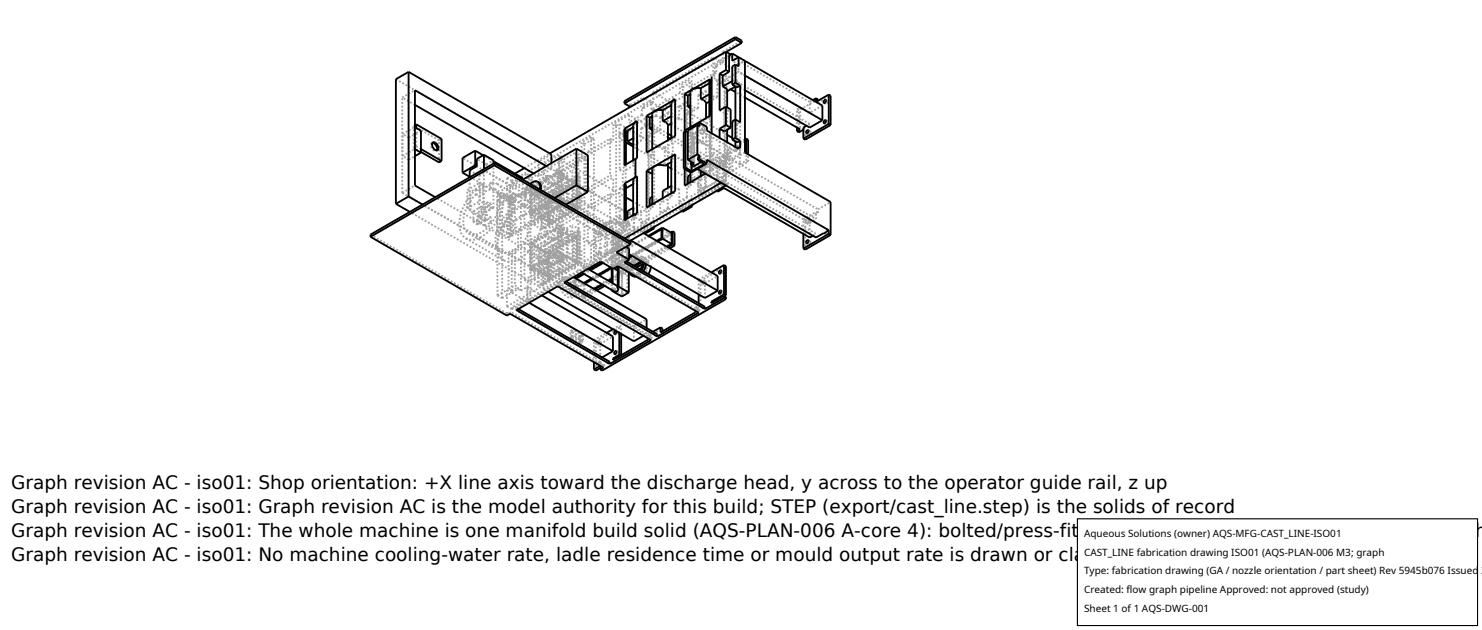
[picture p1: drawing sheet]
<svg xmlns="http://www.w3.org/2000/svg" width="212mm" height="90mm" viewBox="0 0 212 90" stroke-linecap="round" stroke-linejoin="round" font-family="sans-serif">
<defs><g id="words">
<g font-size="2.6">
<text x="1.6" y="69.8">Graph revision AC - iso01: Shop orientation: +X line axis toward the discharge head, y across to the operator guide rail, z up</text>
<text x="1.6" y="73.3">Graph revision AC - iso01: Graph revision AC is the model authority for this build; STEP (export/cast_line.step) is the solids of record</text>
<text x="1.6" y="76.7">Graph revision AC - iso01: The whole machine is one manifold build solid (AQS-PLAN-006 A-core 4): bolted/press-fitted interfaces are modeled touching or with</text>
<text x="1.6" y="80.2">Graph revision AC - iso01: No machine cooling-water rate, ladle residence time or mould output rate is drawn or claimed</text>
</g>
<g font-size="1.4">
<text x="154.8" y="76.6">Aqueous Solutions (owner) AQS-MFG-CAST_LINE-ISO01</text>
<text x="154.8" y="79.3">CAST_LINE fabrication drawing ISO01 (AQS-PLAN-006 M3; graph</text>
<text x="154.8" y="82">Type: fabrication drawing (GA / nozzle orientation / part sheet) Rev 5945b076 Issued 2</text>
<text x="154.8" y="84.7">Created: flow graph pipeline Approved: not approved (study)</text>
<text x="154.8" y="87.4">Sheet 1 of 1 AQS-DWG-001</text>
</g>
</g></defs>
<g fill="none" stroke="#a0a0a0" stroke-width=".26" stroke-dasharray=".3 .3" stroke-linecap="butt">
<path d="M56.5 11.3l20.4 11.8M57.4 13.9l1.9-1M57.5 19.1l1.7-1M58.4 19.7l.7-.4M58.4 19.7l-.9-.6M59.1 19.3l.3-.2M59.1 19.3v-1.3M59.1 18l.2-.1M59.3 15l-1.9-1.1M59.3 18.2l-.1-.1M59.4 19.1l.7-.4M59.4 19.1v-.8"/>
<path d="M84.4 19.6l-1.3 .7M84.8 19.8l-.4-.2M87.1 19.8v5.2M87.1 19.8l.5 .3M88 18l.5-.3M88 18l-.4-.3M88.5 17.7v2.1M88.5 19.8l.9-.5M88.5 19v5.3M88.5 19l.4 .3M88.5 19l.9-.5M88.9 19.3v-.3"/>
<path d="M88.9 19l.5 .3M88.9 19l1-.5M88.9 19.3l.5-.3M89.6 18.9l.3-.1M89.6 18.6l.3 .2M89.9 16.4l-2.3 1.3M89.9 18.8v-.3M89.9 16.4v1.1M90.1 15.3l1.8-1.1M90.1 15.3h-.1M90.1 15l-.9-.5M90.1 15.3v-.3"/>
<path d="M90.1 15l1.8-1.1M90.4 18.2l.1-.1M90.4 17.9l.1 .2M90.4 19.7h.1M90.5 18.1v1.6M90.5 19.7l.4 .3 .7 .1M90.5 18.9v-1M90.5 17.9l1.8-1.1M90.5 18.9l-.6-.4M90.5 17.9l-.6-.4M91 17.3v.1M91 17.3v5.3"/>
<path d="M91.6 18.3l1.1-.6M91.6 18.3v1.8M91.7 16.4v-1M91.7 16.4l-1.8 1.1M91.9 14.2l1.4-.7M91.9 15.5l1.4-.8M91.9 15.5v-1.3M91.9 15.5l-.2-.1M91.9 14.2v-.3M92.3 17.3v-.5M92.3 16.8l-.6-.4M92.6 19.2v10"/>
<path d="M92.7 19.5l1.6-.9M92.7 17.7v1.8M92.7 17.7l-.3 .4-.8 .2M92.7 19.5l-.1-.3M92.7 19.5v9.9M93 14.6l-1.3 .8M93 15.6v-1M93.2 16.3v.3M93.2 18.2v-.1M93.2 16.6v1.5M93.2 18.1l.4 .3 .7 .2M93.3 13.5l8.6-5"/>
<path d="M93.3 13.1l8.6-4.9M93.3 13.5v-.4M93.3 14.7v-1.2M93.3 14.7l-.3-.1M93.4 18.7l-.2-.1M93.4 18.7l-.8 .5M93.7 16.5l-1.4 .8M93.7 16.5v-.5M93.7 16l8.6-5M93.7 16l-.7-.4M94.3 16.7l1.1-.6M94.3 16.7v1.9"/>
<path d="M95.4 16.1v1.8M95.4 19.6l-5.5-3.2M95.4 19.1l-3.1-1.8M95.4 16.1l-.3 .4-.8 .2M95.7 17.7l-2-1.2M95.9 17.6l1.1-.6M95.9 14.8v.2M95.9 19.7v.3M95.9 15v1.6M95.9 16.6l.4 .3 .7 .1M96.2 19.6l-.2 .2-.1 .2M96.4 14.2h.1"/>
<path d="M96.4 19.4h.1M96.5 14.2h-.1M96.5 14.2v5.2M96.5 19.4l-.3 .2M97 15.2l1.1-.7M97 15.2v1.8M97.1 13.3l-4.1 2.3M97.1 13.3v-1.1M97.5 13.5l-.4-.2M97.5 12.5l-.4-.3M97.5 12.5l1.4-.8M97.5 13.5v-1"/>
<path d="M97.7 18.8l1 .6M97.8 18.6l.7 .4M98 16.1v9.9M98.1 16.4l1.6-1M98.1 14.5v1.9M98.1 14.5l-.3 .5-.8 .2M98.1 16.4v-.1M98.1 16.3l-.1-.2M98.1 16.3v10M98.5 19l.3-.2M98.5 12.5v-1.1M98.5 11.4l-1.4 .8"/>
<path d="M98.6 18.4l.2 .4M98.6 13.5l.1-.1M98.6 13.2l.1 .2M98.6 15h.1M98.6 18.2v.2M98.7 13.4v1.6M98.7 15l.4 .3 .6 .1M98.7 19.4l2.3-1.3M98.7 19.4l.4-.2M98.7 19.4l.3 .2M98.8 19.2l-.6-.3M98.8 19.2l1.8-1"/>
<path d="M98.8 18.8v2.6M98.9 15.6l-.3-.2M98.9 15.6l-.9 .5M98.9 12.7l-1.4 .8M98.9 12.7l-.4-.2M98.9 11.7l-.4-.3M98.9 12.7v-1M98.9 18.2v2.4M98.9 18l-.2 .2-.1 .2M99 19.6l1.6-.9M99 19.6v4.2M99.1 19.7v4.2"/>
<path d="M99.1 19.7l4.6 2.6M99.1 19.7l1.9-1.1M99.1 19.2l-.9-.6M99.7 18.2l.9 .5M99.7 18.2l.2-.2M99.7 18.2v-.3M99.7 13.6l1.1-.6M99.7 13.6v1.8M100.4 17.9l1.1-.6M100.4 17.9l-.8-.1-.7 .2M100.4 17.9v2.6M100.6 18.7v-.5"/>
<path d="M100.6 18.2l-.9-.6M100.8 13v1.8M100.8 13l-.3 .4-.8 .2M100.8 16.9v7.8M101.3 14.5l1.1-.6M101.3 11.9h.1M101.3 11.6l.1 .3M101.3 13.5l.1-.1M101.3 16.9l.2 .4M101.3 19.5l.2 .4M101.3 16.6v.3M101.3 19.5v5.2"/>
<path d="M101.4 11.9v1.5M101.4 13.4l.4 .3 .6 .2M101.4 16.5v.1M101.4 11.3v.1M101.4 11.3v5.3M101.4 16.6l-.1 .3M101.4 19.2l-.1 .3M101.4 19.2v5.2M101.5 17.3v2.6M101.6 19v5.5M101.9 8.5l1.3-.8M101.9 10.8l.4-.3"/>
<path d="M101.9 10.8v-2.3M101.9 8.5v-.3M101.9 10.8l.4 .2M102.1 10.4v-1.1M102.1 10.4l-3.6 2.1M102.3 11.6v-.6M102.3 9.5l.9-.5M102.3 9.5l-.2-.2M102.3 9.5v1M102.3 10.5l-.2-.1M102.4 12l1.2-.6M102.4 12v1.9"/>
<path d="M102.8 15.8l.7 .4M103.2 9v-1.3M103.2 7.7l.5-.3M103.2 7.4l2.7-1.6M103.2 7.7v-.3M103.5 18.8v-2.6M103.5 16.2l.9-.6M103.5 13v9.9M103.6 13.2l.3-.2M103.6 11.4v1.8M103.6 11.4l-.4 .4-.8 .2M103.6 13.2l-.1-.2"/>
<path d="M103.6 13.2v10M103.7 10.8l-1.4 .8M103.7 10.8v.5M103.7 11.3l1.8-1M103.9 18.5v-3.2M103.9 12.7l-.4 .3M103.9 19.3l-10.6-6.2M104.1 7.9l.3 .1M104.4 8v-.2M104.4 8l-2.3 1.3M104.4 12.7l-2.1-1.1M104.6 11.6l.4-.3"/>
<path d="M105 12.4l.7-.4M105 9.7v1.6M105 9.7l.5-.2M105 9.7l-.4-.2M105 12.4v-.8M105 11.6l.3-.2M105 11.6l.7 .4M105.3 11.4v1.1M105.3 17.7l.4-.2M105.3 17.7v2.6M105.3 17.7l-.7-.4M105.3 11.4l-.3-.1"/>
<path d="M105.5 9.2v1.1M105.5 9.2l.9-.5M105.5 9.2l-.9-.5M106.4 8.7l-.9-.5M106.4 10.8l-.9-.5M106.4 12.9l-2.7-1.6M106.4 13.9l-1.4-.8M106.9 19.9l-2.8 1.6M113.8 15.6l.5-.3M113.8 18.2v-2.6M114.1 15.8l-.3-.2M114.1 18.9v-3.1"/>
<path d="M114.3 15.3l-12.4-7.1M114.3 15.3v3.2M114.7 18.5l.3-.1M115 19.9v-1.5M115 18.4l-.3-.2M115.2 19l.3 .2M115.4 18.6l.3 .2M115.5 19.2v-.3l.2-.1M115.6 16.1l-12.4-7.1M115.6 14.6l-12.4-7.2M115.6 14.6l.5-.3M115.6 16.1v-1.5"/>
<path d="M115.6 18.2v-.5M115.6 17.7l-.4 .3M115.6 17.7l-11.9-6.9M115.7 18.8v.1M115.7 18.9l-.1 .2-.1 .1M116.6 14.6l.2 .1M116.8 14.2l-2.7 1.6M116.8 14.7l1.8-1M116.8 14.7v-.3M117.5 15.1l-1.9 1M117.7 17.6l.2 .1M117.7 14.7l.2 .2"/>
<path d="M117.9 17.2l.3 .1M117.9 14.3l.3 .1M117.9 14.9l.1-.3 .2-.2M117.9 17.7l.1-.2 .2-.2M118.2 14.4v.1M118.2 17.3v.1M118.2 14.5l-.1 .3-.2 .1M118.2 17.4l-.1 .3h-.2M57.4 27.5v-13.6M57.4 27.5l1.9-1M57.5 22.3v-3.2M57.5 22.3l1.7-1"/>
<path d="M58.4 22.8l.9-.5M58.4 22.8v-3.1M58.4 22.8l-.9-.5M59.1 21.1l.3-.2M59.1 21.1v-1.8M59.2 21.3v-3.2M59.3 21.3h-.1M59.4 20.9v-1.8M60.1 21.3l-.7-.4M60.1 21.7l-1-.6M61.7 20.4l-.2 .3 .2 .5 .3 .3h.3M61.8 20.4h-.1"/>
<path d="M61.8 20.3l-.1 .1M62.3 21.5h.1M62.5 21.4l-.2 .1M62.7 23.2v-3.1M62.7 20.1l.4-.3M62.7 20.1l-3.6-2.1M66.5 34l.8 .2 .9-.1 .9-.5 .9-.8 .8-.9 .6-1.2 .4-1.2 .2-1.2M66.5 34l5.5 3.2M66.7 29.8v-2.7M66.7 27.1l1.9-1M66.7 29.8l1.9-1.1M66.9 33.3l.6 .2 .7-.1 .8-.4 .7-.6 .7-.8 .6-1.1 .3-1 .1-.9"/>
<path d="M66.9 33.3l4.6 2.7M67.1 24.3l1.3 .8M67.1 30.1l.1-.1M67.1 30.1v-4.8M67.2 30v-2.6M67.2 30l-.5-.2M67.2 27.4l-.5-.3M67.6 30.2l1.2-.7M67.6 30.2l.6 .3M67.6 31.7v-1.5M67.6 31.7l1.2-.7M68 27.7l-1.1 1.5-.4 .9-.3 .8v.9l.1 .7 .2 .5 .4 .3"/>
<path d="M68 27.7l.4 .3M68 27.1l-.8 .8-.6 .9-.5 1-.4 1.1-.1 1 .1 .9 .3 .7 .5 .5M68 27.1v.6M68 27.1l.4 .2M68.2 30.5l1.2-.7M68.2 32.1v-1.6M68.2 32.1l-.6-.4M68.2 32.1l1.2-.7M68.3 31.7v-.7M68.3 31.7l.9-.5M68.3 31l.9-.5M68.4 25.1l1.1-.6"/>
<path d="M68.4 30.9l2.1-1.2M68.4 30.9l-1.3-.8M68.4 30.9v-2.9M68.4 28l1.1-.7 1-.3M68.4 27.3l1.1-.7 1-.3M68.4 27.3v-2.2M68.6 28.7v-2.6M68.8 29.5l.6 .3M68.8 31v-1.5M68.8 30v-.6M69 29l.1-.1M69 29v-2.6"/>
<path d="M69 26.4l-1.8 1M69 26.4l-.4-.3M69 29l-.4-.3M69.1 28.9v-4.8M69.2 31.2v-.7M69.2 31.6l.9-.6M69.2 31.6l-.9-.6M69.2 32.2v-.6M69.2 32.2l.9-.5M69.2 32.2l-.9-.5M69.2 30.3l-.4-.3M69.2 29.6l-.4-.2"/>
<path d="M69.2 30.3v-.7M69.2 29.6l.9-.5M69.2 30.3l.9-.5M69.4 31.4l-.6-.4M69.4 31.4v-1.6M69.5 23.5l1-.6M69.5 23.5l-1.4-.8M69.5 23.5v1M69.7 29.5l-.9 .5M69.7 29.5v-.7M69.7 28.8l-.9 .6M70 26.8l.5 .2"/>
<path d="M70 26.1v.7M70 26.1l.5 .2M70.1 31l-.9-.5M70.1 31.7v-.7M70.1 31.7l-.9-.5M70.1 29.8v-.7M70.1 29.1l-.4-.3M70.1 29.8l-.4-.3M70.5 29.7l-1.4-.8M70.5 29.7v-2.7M70.5 26.3v-2.9M70.5 23l-1.5-.8"/>
<path d="M70.6 27l-.6-.2M70.6 27l1.3 .7M71 27.8l.4-.3M71 27.8l1.6 .9M71 33v-5.2M71 33l.4-.2M71 26.3l-.5-.2h-.5M71 26.3l1.3 .7M71 28.6l1.4-.8M71.4 32.8l1.6 .9M71.4 27.5l.5 .2M71.4 27.5l1.6 1"/>
<path d="M71.4 28.6l-.2-1-.6-.6M71.4 28l.5-.3M71.4 32.6v-4.6M71.4 32.6l.5-.3M71.5 36l.6 .2 .7-.1 .7-.4 .8-.7 .7-.8 .5-1 .3-.9 .2-1M71.7 29l-.7-.4M71.7 29l1.4-.8M71.9 32.3l1.5 .9M71.9 27.7l1.5 .9M71.9 27.7l.2 .1M71.9 27.7l.6 .7 .2 1M72 28.3l-.3-1.2-.3-.5-.4-.3"/>
<path d="M72 37.2l.7 .2 .9-.2 .9-.4 1-.9 .7-.9 .7-1.2 .3-1.1 .2-1.2M72.1 27.8l.5 .6 .2 1.1M72.1 27.8l3.1 1.8M72.3 32.2l1.6 1M72.3 27l1.6 1M72.3 27l2.4-1.4M72.3 32.2l6.9-3.9M72.3 27l.4 .3 .3 .5 .2 .6 .1 .7M72.4 25.4l1.1-.6M72.4 27.8v-2.4M72.6 28.7l.4-.2M72.6 33.9l-1.6-.9"/>
<path d="M72.6 33.9v-5.2M72.6 33.9l.4-.2M72.6 28.2l.3-.1M72.6 33.4v-5.2M72.6 33.4l.9-.5M72.6 36l.9-.5M72.7 31.9l1.5 .8M72.7 27.3l1.5 .8M72.7 27.3l.5 .7 .2 1.2M72.7 27.3l9.5-5.5M72.7 31.9l9.5-5.5M72.7 29.4l-.1 .9-.3 .8-.4 1-.5 .7"/>
<path d="M72.8 29.5l-.2 1.4-.7 1.4M72.9 26.5l1.8-1.1M72.9 28.6v-2.1M72.9 28.6l1.8-1.1M72.9 28.6l-5.8-3.4M72.9 26.5l-6.8-3.9M72.9 29.1v-1M72.9 28.9l.5-.3M72.9 28.9l-1.5-.9M72.9 33.5l-1.5-.9M72.9 33.5v-4.6M72.9 33.5l.5-.3"/>
<path d="M72.9 28.1l.7-.4M72.9 29.1l.7-.4M73 28.5l.4 .1M73.1 26.1l2.3-1.3M73.1 25.8l31.3-18M73.1 25.8l-.7-.4M73.1 28.2l-.7-.4M73.1 28.2l.9-.5M73.1 36.3l.9-.5M73.1 33.7l.9-.5M73.1 33.7v-5.3M73.1 28.4l.9-.5"/>
<path d="M73.1 28.4l-.5-.2M73.1 33.7l-.5-.3M73.1 36.3l-.5-.3M73.1 26.1v-.3M73.3 29.1l-.3 1.6-.7 1.5M73.4 29.2l-.2 1.3-.5 1.4M73.4 33.2l-.4 .5M73.5 28.7l-.6 .4M73.5 28.7v4.2M73.5 32.9l.5 .3M73.5 35.5l.5 .3M73.5 35.5v5.2"/>
<path d="M73.6 27.7l.4 .2M73.6 28.7h-.1M73.6 27.7v1M73.9 28h.1M73.9 28l10.1-5.8M73.9 33.2l6.9-4M74 28l.2 .1M74 28l2.5 1.4M74 35.8v-2.6M74 27.9v-.2M74 27.7l.4 .2M74.2 32.7l-.3 .5"/>
<path d="M74.2 28.1l9.5-5.5M74.2 32.7l9.5-5.5M74.4 27.9l.9-.5M74.7 27.5v-1.9M74.7 27.5l-5.2-3M74.9 32.1l3.2-1.8M74.9 27.9v4.2M74.9 32.1l.5 .3M74.9 34.7l3.2-1.8M74.9 34.7l.5 .3M74.9 40l3.2-1.9M74.9 34.7v5.3"/>
<path d="M74.9 40l.5 .2M74.9 24l3.6-2.1M74.9 26.9l.3-.1M74.9 26.9l.5 .2M74.9 26.9v1.1M74.9 28l.3-.2M74.9 28v-.1M75.1 26.7l3-1.7M75.1 26.7l.1 .1M75.1 27.8l-.2 .1M75.1 27.8v-1.1M75.2 27.8v-1"/>
<path d="M75.2 27.8h-.1M75.2 29.6l-.4-.1-.5-.1-1 .4-.9 .8-.9 1.1-.6 1.4-.1 1.2 .1 1 .3 .4 .3 .3M75.3 28.6h.4l.6-.3 .5-.5 .3-.8M75.3 28.6l.2 .1M75.3 25.3l.5-.3M75.3 25.3v2.1M75.4 27.1l3.1-1.8M75.4 32.4l3.1-1.9M75.4 35l3.1-1.8M75.4 35v-2.6M75.4 27.1v-2.3M75.5 28.7l-.3-.3-.1-.4 .3-1 .8-.9 .4-.1 .4 .1"/>
<path d="M75.7 30.7v-3.9M75.7 38.6v-3.9M75.7 30.6l4.2-2.4M75.7 30.6v-3.8M75.7 26.8l4.2-2.4M75.7 38.4v-3.7M75.7 34.7l4.2-2.4M75.7 38.4l4.2-2.4M75.7 26.3l-.4 .6-.3 .6v.7l.3 .4M75.8 25l-.4-.2M75.9 30.4v-3.5M75.9 38.2v-3.4"/>
<path d="M75.9 27.6l.2-.1 .2-.4M75.9 27.6l.1 .1M75.9 30.9v-4M75.9 30.9l-.2-.2M75.9 26.9l-.2-.1M75.9 38.7v-3.9M75.9 38.7l-.2-.1M75.9 34.8l-.2-.1M76 31.3l-.2-1-.6-.7M76 34.9l1.8-1.1M76 38v-3.1M76 38l1.8-1"/>
<path d="M76 27l1.8-1M76 30.2v-3.2M76 30.2l1.8-1.1M76 27.7v-.2v-.2l.4-.2M76.2 27.8v-.4l.1-.2h.2M76.2 27.8l.3 .2M76.2 27l-.3 .2-.1 .2 .1 .2M76.2 27l.2 .1M76.2 27.7v-.3l.3-.2M76.2 27.7l.4 .2M76.3 27.1l-.1-.1M76.3 32.1l5.4-3.1"/>
<path d="M76.3 27.4l5.4-3.1M76.3 32.1v-4.7M76.3 40v-4.7M76.3 35.3l5.4-3.2M76.3 40l5.4-3.1M76.4 27.1l.1 .1M76.5 27.2l-.2 .4-.3 .1M76.5 29.4l-.5-.2h-.6l-1.2 .4-1.2 1.1-1 1.3-.7 1.5-.3 1.6 .1 .7 .2 .6 .3 .4 .4 .4M76.5 27.2v.1M76.5 27.2l.3 .2M76.5 27.2l.1 .1M76.5 27.2l.4 .2"/>
<path d="M76.5 27.3l-.1 .3-.2 .1M76.5 28l.3-.1 .2-.4M76.6 27.9l.2-.1 .1-.2M76.6 27.3l-.2 .4-.2 .1M76.6 37v-1.8M76.6 29.2v-1.9M76.8 27.4l-.2 .2v.3M76.9 27.4h-.2l-.2 .2v.4M76.9 27.6l-.1-.2M76.9 31.3l-1.2-.7M76.9 27.5l-1.2-.7M76.9 31.3v-3.8"/>
<path d="M76.9 39.2v-3.8M76.9 39.2l-1.2-.8M76.9 35.4l-1.2-.7M76.9 25.2v-2.1M76.9 25.2l-.7-.4M76.9 38.8l-19.5-11.3M77 27.5l-.1-.1M77.1 31.1l-1.2-.7M77.1 27.6l-1.2-.7M77.1 31.1v-3.5M77.1 38.9v-3.4M77.1 35.5l-1.2-.7"/>
<path d="M77.1 38.9l-1.2-.7M77.1 31v-3.4M77.1 27.6l3.8-2.2M77.1 31l3.8-2.2M77.1 38.9l3.8-2.2M77.1 35.5l3.8-2.2M77.2 27.1l-.2 .7-.5 .6-.6 .3h-.4M77.3 32.7v-4.7M77.3 28l5.5-3.1M77.3 32.7l5.5-3.1M77.3 32.7l-1-.6M77.3 28l-1-.6"/>
<path d="M77.3 35.9l5.5-3.2M77.3 35.9l-1-.6M77.4 31.5l-.2-1.3-.3-.5-.4-.3M77.6 28l5-2.8M77.6 32.5v-4.5M77.6 32.5l5-2.9M77.6 35.9l5-2.9M77.6 23.5l12.9 7.4M77.6 25.6v-2.1M77.8 29.5l-2.1 1.2M77.8 37.3l-2.1 1.3M77.8 33.4l-2.1 1.3"/>
<path d="M77.8 32.6v-4.4M77.8 32.6l5-2.8M77.8 28.2l5-2.9M77.8 28.2l-.2-.2M77.8 32.6l-.2-.1M77.8 36l5-2.8M77.8 36l-.2-.1M77.8 33.8v-.1M77.8 37.1v-.1M77.8 34.5l-1.2 .7M77.8 36.3v-1.8M77.8 36.3l-1.2 .7"/>
<path d="M77.8 26v-.2M77.8 29.3v-.2M77.8 26.6l-1.2 .7M77.8 28.4v-1.8M77.8 28.4l-1.2 .8M77.8 33.5v-.1M77.8 29.5v-.1M77.8 25.6l-2.1 1.2M78 37.8l-1.4-.8M78 36l-1.4-.8M78 37.8v-1.8M78 36l2.5-1.5"/>
<path d="M78 37.8l2.5-1.4M78 30l-1.4-.8M78 28.1l-1.4-.8M78 30v-1.9M78 28.1l2.5-1.4M78 30l2.5-1.5M78.1 25.7l-.3-.1M78.1 25v.7M78.1 25l.4 .3M78.1 29.6v.7M78.1 25.7l-2.2 1.2M78.1 29.6l-2.2 1.3"/>
<path d="M78.1 29.6l-.3-.1M78.1 30.3l.4 .2M78.1 32.9l.4 .3M78.1 37.5v.6M78.1 32.9v.7M78.1 33.6l-2.2 1.2M78.1 37.5l-2.2 1.2M78.1 37.5l-.3-.2M78.1 33.6l-.3-.2M78.1 38.1l.4 .3M78.1 39.5l.1-.1M78.1 39.5l-1-.6"/>
<path d="M78.1 36.1l-1-.6M78.1 39.5v-3.4M78.1 36.1l.1-.1M78.1 31.6h.1M78.1 31.6v-3.4M78.1 28.2h.1M78.1 31.6l-1-.6M78.1 28.2l-1-.6M78.2 39.4l.3-.1M78.2 39.4l.1-.2M78.2 36l.3-.1M78.2 28.2v-.1"/>
<path d="M78.2 28.2l.3-.2M78.2 31.6l.1-.2M78.2 31.6l.3-.2M78.2 36l.3 .1M78.2 39.4l.3 .2M78.2 28.1l.3 .2M78.2 31.6l.3 .2M78.3 32.1v-3.8M78.3 39.9v-3.8M78.3 39.3l-2.3-1.3M78.3 36.1l-2.3-1.2M78.3 39.3v-3.2"/>
<path d="M78.3 28.3l-2.3-1.3M78.3 31.4v-3.1M78.3 31.4l-2.3-1.2M78.3 36.1l-.1-.1M78.3 28.2h-.1M78.3 36.1l.2 .2M78.3 28.2l.2 .2M78.3 39.2v.1M78.3 36.1l.3 .2M78.3 39.2l.3 .2M78.3 28.3l.3 .1M78.3 28.3v-.1"/>
<path d="M78.3 31.4l.3 .2M78.3 28.3l4.2-2.4M78.3 32.1l4.2-2.4M78.3 36.2v-.1M78.3 36.2l4.2-2.4M78.3 40v-3.8M78.3 40l4.2-2.4M78.3 40v-.1M78.4 31.8v-3.4M78.4 39.7v-3.5M78.4 36l.3 .2M78.4 39.2h.1"/>
<path d="M78.4 39.2l.3 .1M78.4 28.2l.3 .2M78.4 31.3l.3 .2M78.4 31.3h.1M78.5 39.2v.1M78.5 31.3v.1M78.5 39.2l.2 .2M78.5 31.3l.2 .2M78.5 31.9v-3.5M78.5 31.9l3.9-2.3M78.5 28.4l3.9-2.2M78.5 31.9l-.1-.1"/>
<path d="M78.5 28.4h-.1M78.5 39.7v-3.4M78.5 39.7l3.9-2.2M78.5 36.3l3.9-2.3M78.5 36.3l-.1-.1M78.5 39.7h-.1M78.5 35.8l.3 .2M78.5 35.8v.1M78.5 39.3l-.3 .1M78.5 35.8l-.3 .2M78.5 39.3l.3 .2M78.5 28l.3 .2"/>
<path d="M78.5 28l-.3 .1M78.5 31.5l.3 .1M78.5 31.5l-.3 .1M78.5 35.9l-.1 .1M78.5 35.9l3.5-2M78.5 39.3l3.5-2M78.5 28l-.1 .2M78.5 31.4v.1M78.5 28l3.5-2M78.5 31.4l3.5-2M78.5 31.8h-.1M78.5 28.3l-.1 .1"/>
<path d="M78.5 28.3v.1M78.5 39.6l-.1 .1M78.5 36.1l-.1 .1M78.5 36.1v.2M78.5 25l-.9 .6M78.5 25.3v-.3M78.5 33.2v-2.7M78.5 38.7v-.3M78.5 38.7l-.9 .5M78.5 28.4h.1M78.5 36.3h.1M78.6 31.6l.1-.1"/>
<path d="M78.6 31.6l-.1 .2M78.6 28.4h.1M78.6 39.4l.1-.1M78.6 39.4l-.1 .2M78.6 36.3l.1-.1M78.7 28.4l.1-.2M78.7 36.2l.1-.2M78.7 39.4v-.1M78.8 39.8l-1.9 1.1M78.8 39.8v-2.1M78.8 37.7l-1.9 1.1M78.8 24.1l-1.9 1.1"/>
<path d="M78.8 24.1v-.8M78.8 22l-1.9 1.1M78.8 24.1l-.8-.4M78.8 37.7l-16.6-9.5M78.8 39.8l-18.5-10.6M78.8 31.6l-.1-.1M78.8 39.5l-.1-.1M78.9 26.3v-1M78.9 25.3l-.4-.3M78.9 26.3l-1.1-.7M78.9 38.9l-.4-.2M78.9 37.9l-1.1-.6"/>
<path d="M78.9 38.9v-1M78.9 34.1v-4.1M78.9 30l-1.1-.6M78.9 34.3l-1.1-.6M78.9 34.4v-.1M78.9 36.9v-1.8M78.9 36.9l-1.1-.6M78.9 35.1l-1.1-.6M78.9 37.7l-1.1-.6M78.9 37.6l-1.1-.6M78.9 37.7v-.1M78.9 34.4l-1.1-.6"/>
<path d="M78.9 26.6l-1.1-.6M78.9 26.4l-1.1-.6M78.9 26.6v-.2M78.9 29.1v-1.9M78.9 29.1l-1.1-.7M78.9 27.2l-1.1-.6M78.9 29.9v-.2M78.9 29.9l-1.1-.6M78.9 29.7l-1.1-.6M78.9 34.1l-1.1-.6M79 36.5l-.1-.2 .1-.2 .2-.2 .2-.1M79 28.7l-.1-.2 .1-.3 .2-.2h.2"/>
<path d="M79 36.5l.9 .5M79 28.7l.9 .4M79.2 24.9v-.1M79.2 36.6v-.1M79.2 32.7v-.1M79.2 28.7v-.1M79.2 28.6l-1.4 .8M79.2 32.9l-1.4 .8M79.2 33v-.1M79.2 36.3v-.1M79.2 36.2l.5-.3M79.2 33l.5-.2"/>
<path d="M79.2 36.3l-1.4 .8M79.2 25.2l.5-.3M79.2 25.2v-.2M79.2 28.5l-1.4 .8M79.2 28.5v-.2M79.2 28.3l.5-.2M79.2 25l-1.4 .8M79.2 32.7l-1.4 .8M79.2 36.5l-1.4 .8M79.2 24.9l-1.4 .7M79.4 35.8l.1 .2M79.4 28l.1 .2"/>
<path d="M79.4 35.8l.9 .5M79.4 28l.9 .5M79.4 24.3l3.2-1.9M79.4 24.3l.5 .2M79.4 24.9l-.2-.1M79.4 24.3v.6M79.4 37.3l.5 .3M79.4 36.7v.6M79.4 36.7l-.2-.1M79.4 32.8l-.2-.2M79.4 32.1v.7M79.4 32.1l.5 .3"/>
<path d="M79.4 29.5l.5 .3M79.4 28.8v.7M79.4 28.8l-.2-.1M79.4 29.5l3.2-1.8M79.4 32.1l3.2-1.8M79.4 37.3l3.2-1.8M79.5 36l-.2 .4-.3 .1M79.5 28.2l-.2 .4-.3 .1M79.7 35.9v-3.1M79.7 28.1v-3.2M79.7 28.1l-3.8 2.3M79.7 28.1v-3.4"/>
<path d="M79.7 24.7l-3.8 2.2M79.7 36v-3.5M79.7 36l-3.8 2.2M79.7 32.5l-3.8 2.3M79.8 24.8l-.9 .5M79.8 24.8v-2.1M79.8 22.7l.5-.3M79.8 38.4l-.9 .5M79.9 37l-.1-.2 .1-.2 .2-.3h.2M79.9 29.1l-.1-.1 .1-.3 .2-.2h.2M79.9 24.5l3.2-1.8M79.9 24.5v-2.3"/>
<path d="M79.9 40v-2.4M79.9 32.4v-2.6M79.9 28.2v-3.8M79.9 36v-3.7M79.9 22.2l-2.3 1.3M79.9 29.8l3.2-1.9M79.9 32.4l3.2-1.9M79.9 37.6l3.2-1.8M80 36.1l-.8 .5M80 36.1v-3.9M80 32.2l-.8 .4M80 28.3l-.8 .4"/>
<path d="M80 28.3v-4M80 24.3l-.8 .5M80.1 29.4l-.1-.3 .1-.3 .2-.2h.3M80.1 37.2l-.1-.2 .1-.3 .2-.2 .3-.1M80.1 29.4l7.5 4.3M80.1 37.2l3 1.7M80.2 36.2v-1.8M80.2 34.4l-1.3 .7M80.2 36.2l-1.3 .7M80.2 28.4v-1.9M80.2 26.5l-1.3 .7M80.2 28.4l-1.3 .7"/>
<path d="M80.2 36.2l-.2-.1M80.2 36.2l-.8 .5M80.2 32.3l-.2-.1M80.2 36.2v-3.9M80.2 32.3l-.8 .5M80.2 28.4l-.2-.1M80.2 28.4l-.8 .4M80.2 24.5l-.2-.2M80.2 28.4v-3.9M80.2 24.5l-.8 .4M80.3 39.8h.3l.4 .1M80.3 36.3v.2"/>
<path d="M80.3 28.5v.2M80.3 25.5l-1.1-.6M80.3 22.4l-.4-.2M80.3 25.5v-3.1M80.3 25.5l-1.4 .8M80.3 37.1l-1.4 .8M80.3 37.1l-1.1-.6M80.3 33.3l-1.1-.6M80.3 29.3l-1.1-.7M80.3 33.3v-4M80.3 29.3l-1.4 .7M80.3 33.3l-1.4 .8"/>
<path d="M80.3 33.5l-1.1-.6M80.3 33.5l-1.4 .8M80.3 33.7l-1.4 .7M80.3 33.7v-.2M80.3 33.7l-1.1-.7M80.3 36.8l-1.4 .8M80.3 37v-.2M80.3 37l-1.4 .7M80.3 37l-1.1-.7M80.3 36.8l-1.1-.6M80.3 25.8l-1.1-.6M80.3 25.8l-1.4 .8"/>
<path d="M80.3 25.6l-1.4 .8M80.3 25.8v-.2M80.3 25.6l-1.1-.6M80.3 29.1l-1.1-.6M80.3 28.9l-1.1-.6M80.3 29.1v-.2M80.3 28.9l-1.4 .8M80.3 29.1l-1.4 .8M80.3 36.5l-.1 .4-.3 .1M80.3 28.7l-.1 .3-.3 .1M80.5 36.4v-1.9M80.5 36.4l-.3-.2"/>
<path d="M80.5 34.5l-.3-.1M80.5 28.5v-1.8M80.5 28.5l-.3-.1M80.5 26.7l-.3-.2M80.6 28.6l.1 .2M80.6 36.4l.1 .2M80.6 28.6l7.7 4.4M80.6 36.4l3.4 2M80.6 39.6l.4-.1 .4 .2M80.6 39.6l-.3 .2M80.7 28.8l-.2 .4-.4 .2M80.7 36.6l-.2 .5-.4 .1"/>
<path d="M80.9 28.8v-3.4M80.9 36.7v-3.4M81 28.8l-3.9 2.3M81 25.4l-3.9 2.2M81 28.8v-3.4M81 36.7l-3.9 2.2M81 33.2l-3.9 2.3M81 36.7v-3.5M81 36.7l-1.3-.7M81 33.2l-1.3-.7M81 25.4l-1.3-.7M81 28.8l-1.3-.7"/>
<path d="M81 39.9l.6 .5 .4 .8 .1 .8-.3 .5M81.1 28.9l-1.2-.7M81.1 28.9l-4.2 2.4M81.1 36.7l-1.2-.7M81.1 33l-1.2-.7M81.1 36.7v-3.7M81.1 36.7l-4.2 2.5M81.1 33l-4.2 2.4M81.1 28.9v-3.8M81.1 25.1l-4.2 2.4M81.1 25.1l-1.2-.7M81.4 39.7l.6 .6 .4 .7v.8l-.3 .5"/>
<path d="M81.7 29v-4.7M81.7 36.9v-4.8M81.9 37.2l-3.5 2M81.9 37.2v-3.1M81.9 34.1l-3.5 1.9M81.9 37.2l-2.2-1.3M81.9 34.1l-2.2-1.3M81.9 26.2l-3.5 2M81.9 26.2l-2.2-1.3M81.9 29.3l-2.2-1.2M81.9 29.3v-3.1M81.9 29.3l-3.5 2"/>
<path d="M81.9 39.6l-2.1-1.2M81.9 39.8l.3-.1M82 37.3v-.1M82 33.9v-.1M82 29.4v-.1M82 33.8l.3 .2M82 37.3l.3 .1M82 29.4l.3 .2M82 26l.3 .1M82 29.4l-1.1-.6M82 26l-1.1-.6M82 29.3v-3.2"/>
<path d="M82 26.1v-.1M82 37.2v-3.3M82 37.3l-1.1-.6M82 37.2v-.1M82 33.9l-1.1-.6M82 29.3l.3 .1M82 26.1l.3 .1M82 37.3v-.2M82 33.9l.3 .2M82 37.1l.3 .2M82.1 39.9l.2-.1M82.2 29.4l.2 .2"/>
<path d="M82.2 29.4v-.2M82.2 29.2l.2 .1M82.2 26l.2 .2M82.2 26v-.2M82.2 25.8l.2 .1M82.2 33.9v-.3M82.2 33.6l.2 .2M82.2 33.9l.2 .2M82.2 37.3l.2 .2M82.2 37.3v-.3M82.2 37l.2 .2M82.2 25.8l.3 .1"/>
<path d="M82.2 29.2l.3 .1M82.2 33.6l.3 .2M82.2 37l.3 .2M82.2 26.4v-4.6M82.3 29.6l-3.5 2M82.3 29.6v-.2M82.3 26.1l-3.5 2.1M82.3 37.4l-3.5 2.1M82.3 37.4v-.1M82.3 34l-3.5 2M82.3 29.4v-3.2M82.3 26.2v-.1"/>
<path d="M82.3 37.3v-3.2M82.3 34.1v-.1M82.4 29.6l-.4-.2M82.4 26.2l-.4-.2M82.4 29.6v-3.4M82.4 37.5v-3.5M82.4 37.5l-.4-.2M82.4 34l-.4-.2M82.4 29.7v-.1M82.4 29.3v-3.1M82.4 26.2l.1-.3M82.4 29.6l.1-.3"/>
<path d="M82.4 29.7l-4.1 2.4M82.4 25.9l-4.1 2.4M82.4 37.5l.1-.3M82.4 37.5l-4.1 2.4M82.4 33.7l-4.1 2.4M82.4 33.8v-.1M82.4 34.1l.1-.3M82.4 37.2v-3.1M82.5 25.9h-.1M82.5 29.3h-.1M82.5 37.2h-.1M82.5 33.8h-.1"/>
<path d="M82.5 29.7v-3.8M82.5 29.7h-.1M82.5 33.8l-.1-.1M82.5 37.6v-3.8M82.5 37.6l-.1-.1M82.6 29.6v-4.4M82.6 37.5v-4.5M82.6 35.5l.5 .3M82.6 30.3v5.2M82.6 30.3l.5 .2M82.6 27.7l.5 .2M82.6 22.4v5.3"/>
<path d="M82.6 22.4l.5 .3M82.8 29.6v-4.7M82.8 29.6l-1.1-.6M82.8 24.9l-1.1-.6M82.8 37.5l-1.1-.6M82.8 32.7l-1.1-.6M82.8 37.5v-4.8M82.8 29.8v-4.5M82.8 25.3l-.2-.1M82.8 29.8l-.2-.2M82.8 33.2l-.2-.2M82.8 37.6v-4.4"/>
<path d="M82.8 37.6l-.2-.1M83.1 38.1v-2.3M83.1 30.5v-2.6M83.1 22.7v-2.4M83.3 39l.9-.5M83.4 39.1l.9-.5M83.5 38.4v-17.8M83.5 20.6l1.3-.8M83.5 38.4l1.3-.8M83.5 38.4l-.4-.3M83.5 20.6l-.4-.3M83.7 22.6l-1.5-.8"/>
<path d="M83.7 27.2l-1.5-.8M83.7 27.2v-4.6M84 21.6l3.1-1.8M84 21.6l.4 .3M84 34.7l.4 .3M84 29.5v5.2M84 29.5l.4 .3M84 26.9l.4 .2M84 21.6v5.3M84 34.7l2-1.1M84 26.9l3.1-1.9M84 29.5l3.1-1.8"/>
<path d="M84.4 21.9l3.2-1.8M84.4 37.3v-2.3M84.4 29.8v-2.7M84.4 21.9v-2.3M84.4 35l2.1-1.2M84.4 37.3l-1.3 .8M84.4 27.1l3.2-1.8M84.4 29.8l3.2-1.9M84.5 39.8l.9-.6M84.6 39.8l.9-.5M84.8 37.1v-4.2M84.8 32.9l3.7-2.1"/>
<path d="M84.8 37.1l3.7-2.1M84.8 37.6l-.4-.3M84.8 37.6v-17.8M85.1 37.2l-.3-.1M85.1 33l-.3-.1M85.1 37.2v-4.2M85.1 33l3.6-2.1M85.1 37.2l3.6-2.1M85.3 33.4v-.3l.2-.1M85.3 36.3v-.3l.2-.1M85.3 33.4l.2 .2M85.3 36.3l.2 .1"/>
<path d="M85.5 33l.1 .1M85.5 35.9l.1 .1M85.5 33l.3 .1M85.5 35.9l.3 .1M85.5 36.4v-.2l.3-.2M85.5 33.6l.1-.3 .2-.2M85.6 33.1l-.1 .2-.2 .1M85.6 36l-.1 .2-.2 .1M85.7 35.5v-2.1M85.7 35.5l1.8-1.1M85.7 33.4l1.8-1.1M85.7 33.4l-12.6-7.3"/>
<path d="M85.7 35.5l-12.6-7.3M85.8 37.3v-.3M85.8 37v-1M85.8 36l.7 .4M85.8 37l2.2-1.3M85.8 36v.1M85.8 33.1v.2M85.8 36.1l-.1 .3h-.2M85.8 33.3l-.1 .2-.2 .1M86 37.5l1.4-.8M86 33.6l.5 .2M86 33.6v-1.4"/>
<path d="M86.1 37.6l1.3-.7M86.5 36.4v-2.6M86.5 37.3l.4-.2M86.5 37.3v-1.2M86.5 36.1l1.7-1M86.5 36.1l.2 .2M86.5 33.5l.2 .2M86.5 33.5v-1.3M86.5 32.2l1.4 .8M86.5 32.2l.9-.5M86.5 33.5l.9-.5M86.7 36.3l1.8-1"/>
<path d="M86.7 36.3v-2.6M86.7 33.7l.9-.5M86.9 37.1l1.4 .7M86.9 37.1v-.2M87.1 27.7v3.9M87.1 27.7l.5 .2M87.1 25l.5 .3M87.1 31.6l-1.1 .6M87.2 38.2l.2-.1M87.4 33l.2 .2M87.4 31.7v1.3M87.4 31.7l-.3-.1"/>
<path d="M87.4 39.9l1.3-.7M87.4 39.8l1.3-.8M87.4 38.3l1.3 .7M87.4 36.7l1.3 .8M87.4 38.1v-1.2M87.4 36.9l1.3 .7M87.4 38.1l1.3 .8M87.4 36.7v-3M87.4 33.7l.1-.1M87.5 33.7h.1M87.5 38.3v-.1M87.5 38.2l.2 .1"/>
<path d="M87.5 36.8l.7-.4M87.5 36.8l1.3 .7M87.5 38v-1.2M87.5 38l1.3 .8M87.5 38l.7-.4M87.5 38.2l.7-.4M87.5 36.6l1.3 .8M87.5 36.6l.7-.4M87.5 36.6v-2.9M87.5 33.6l.2 .1M87.5 34.4v-2.1M87.5 32.3l-12.2-7"/>
<path d="M87.5 34.4l-12.2-7M87.6 35.5v-2.3M87.6 27.9v-2.6M87.6 20.1v-2.4M87.6 33.2l-1.6-1M87.6 38.4v-5.2M87.6 33.2l.3-.2M87.6 35.5l.9-.5M87.6 33.7l-.1-.1M87.6 33.7l.2 .1M87.7 33.7l.6-.3M87.8 32v-.3l.2-.1"/>
<path d="M87.8 34.8v-.2l.2-.2M87.8 32l.2 .1M87.8 34.8l.2 .2M87.8 36.5l.4-.2M87.8 36.5v-.1M87.8 36.4l-.9 .5M87.8 36.5l1.4 .8M87.8 33.8h.2l.3-.2M87.8 33.8l.5-.2M87.9 38.1v-5.1M87.9 38.1l-1.4-.8M88 35.8l.5-.3"/>
<path d="M88 35.8v-17.8M88 35.8l-.4-.3M88 31.6l.1 .1M88 34.4l.1 .1M88 31.6l.3 .1M88 34.4l.3 .2M88 35v-.3l.3-.1M88 32.1v-.3l.3-.1M88 33.4l.3 .2M88 33.4l.2-.1M88 36v-.3M88 35.7v-1"/>
<path d="M88 34.7l.7 .4M88 34.7l1.2-.6M88 35.7l2.1-1.2M88.1 31.7l-.2 .2-.1 .1M88.1 34.5l-.2 .3h-.1M88.1 33.2l-.1 .2M88.1 33.2l.2 .2M88.1 33.2l.3-.1M88.2 38.6l.6 .3M88.2 36.4l1.2 .7M88.2 37.6v-1.2M88.2 37.6l1.2 .7"/>
<path d="M88.2 37.8l1.2 .7M88.2 38v-.2M88.2 36.2l1.2 .7M88.2 36.2v-2.9M88.2 36.3v-1.2M88.2 35.1l.3 .2M88.3 33h-.2l-.2 .2-.2 .5M88.3 37.8l-.4 .3M88.3 38v-.2M88.3 34.6v.1M88.3 31.7v.1M88.3 34.7l-.1 .2-.2 .1"/>
<path d="M88.3 31.8l-.1 .3h-.2M88.3 33.4l.1-.2M88.4 33.2l-.1-.2M88.4 37.5l1.5-.8M88.4 37.5l1.2 .7M88.4 36.1l4.2-2.4M88.4 36.1l1.2 .7M88.4 36.1v-3M88.4 38.1v-.4M88.4 37.7l1.2 .7M88.4 37.7l1.5-.9M88.4 37.5v-1.2"/>
<path d="M88.4 36.3l1.2 .7M88.4 36.3l4.3-2.5M88.5 35v-4.2M88.5 33.4l.4-.2M88.5 33.4v2.1M88.5 35.3v-.3M88.5 35l1.1 .7M88.5 32.1l.9-.5M88.5 32.1l.4 .3M88.5 26.9v5.2M88.5 26.9l.4 .2M88.5 24.3l.4 .2"/>
<path d="M88.5 24.3l.9-.6M88.5 26.9l.9-.5M88.7 39v.2M88.7 37.6v1.3M88.7 37.3v.2M88.7 35.1v-4.2M88.7 35.1l-.2-.1M88.7 30.9l-.2-.1M88.7 35.1v-.2M88.7 34.9l.7 .4M88.7 35.1l1.2-.7M88.7 34.9l1.2-.7"/>
<path d="M88.8 37.2l.7-.4M88.8 37.4l.7-.4M88.8 37.2v.2M88.8 37.4l-.1-.1M88.8 39.3l-.1-.1M88.8 39.1l.7-.4M88.8 38.9l.7-.4M88.8 38.9v.2M88.8 34.5l-1.4-.8M88.8 37.4v-2.9M88.8 34.5l1-.6M88.8 37.5l.6-.3"/>
<path d="M88.8 37.5v1.3M88.8 38.8l.6-.3M88.9 33.2v-1.6M88.9 34.5l-1.4-.8M88.9 34.5l.7-.4M88.9 37.2v-2.7M88.9 37.2h-.1M88.9 39.1h-.1M88.9 33.2l.7 .4M88.9 31.6l.7 .4M88.9 32.4l1-.5M88.9 32.6v-.2"/>
<path d="M88.9 27.1v-2.6M88.9 32.6l.5 .3M88.9 24.5l1.8-1M88.9 27.1l.5-.2M88.9 32.6l1-.5M89.1 33l.3-.1M89.1 33v-1.6M89.1 31.4l-.2 .2M89.1 33l.8 .4M89.2 31.5l.2 .1M89.2 37.5v-.2M89.2 23.6l.2 .1"/>
<path d="M89.3 38.4v.1M89.3 38.4l.1-.1M89.3 37.2l.1-.1M89.3 37.2l-.2 .7 .2 .5M89.3 38.4l.1 .1M89.3 37.2h.1M89.3 38.5h.1M89.4 32.9v-13.6M89.4 38.5l-.2-.5 .2-.8M89.4 38.5h.1M89.4 28.2l-9.6-5.5M89.4 30.3l-9.6-5.5"/>
<path d="M89.4 20.3l-.9-.5M89.4 23.7v-.2M89.4 31.6v-.3M89.4 36.9l-.1 .3M89.4 36.9h.1M89.4 38.5h.2M89.4 37.1v1.2M89.4 37.3l-1.6-.9M89.5 36.9v.1M89.5 36.9l-.2 .3M89.5 38.5h.1M89.5 38.5v.1"/>
<path d="M89.5 37v-.1M89.5 36.8v.1M89.5 38.6v-.1M89.5 38.6v.1M89.6 34.1l-1.4-.8M89.6 36.8v-2.7M89.6 36.8l-.7 .4M89.6 36.8h-.1M89.6 38.2l1-.6M89.6 37l1-.6M89.6 37v1.2M89.6 38.4l.8-.5"/>
<path d="M89.6 38.4v.1M89.6 36.7l-.2 .2M89.6 36.7v.1M89.6 36.8l.9-.5M89.6 38.7l-.7 .4M89.6 38.7h-.1M89.6 37.1l-1.4-.8M89.6 37.1l-.4 .2M89.6 37.1v-1.4M89.6 35.7l.3-.2M89.6 33.6v-1.6M89.6 33.6l.3-.2"/>
<path d="M89.6 32l.3-.1M89.6 31.7l.3 .2M89.6 31.7v-.5M89.6 31.7l.9-.5M89.6 36.7l-.1 .2M89.6 38.5l.5-.1 .4-.5M89.6 36.7l.1 .1M89.6 38.5l.1 .1M89.7 36.7v.1M89.7 36.7h.1M89.7 36.8l.1-.1M89.7 38.6h.1"/>
<path d="M89.7 38.7l-.2-.3v-.5l.2-.6 .3-.5M89.7 38.7l.6 .3M89.8 37.8l.3-.1 .2-.5M89.8 37.8v.1M89.8 36.7l.2 .1M89.8 38.6l.2 .1M89.8 38.6h-.1M89.8 37.9l-.1-.2 .1-.4 .2-.2 .3-.1M89.8 33.9l-1.4-.8M89.8 36.8v-2.9M89.8 36.8l-.1-.1M89.8 36.8l-1 .6"/>
<path d="M89.8 38.7l-.1-.1M89.8 38.7l-1 .6M89.8 38.9v-.2M89.9 33.2v1M89.9 32.1v-.2M89.9 33.4v-1.5M89.9 31.9l-.8-.5M89.9 36.3l-1.4-.8M90 38.7h-.3M90.1 38l-.1-.2 .1-.3 .2-.3h.2M90.1 38l.6 .4M90.1 34.3l-.2-.1"/>
<path d="M90.2 36.5l3.6-2.1M90.2 37h-.2l-.3 .3v.3l.1 .2M90.2 37h.1M90.3 37l.1 .3M90.3 36.6l3.6-2.1M90.3 36.3l.3 .1M90.3 36.3l5.5-3.1M90.3 38.2l.4-.2M90.3 38.2l.3 .2M90.3 36.3l.3 .2M90.3 37.2l-.1-.2M90.3 39l-.2-.2v-.4l.2-.8 .7-.6 .3-.1h.3"/>
<path d="M90.4 37.3l-.2 .4-.4 .2M90.4 29.7l.1-.1M90.4 31l.1 .2M90.4 23.2l.3 .3M90.4 26.3l.3-.1M90.4 25.8l.3 .4M90.4 22.9v.3M90.4 30.7v.3M90.5 37.9l.1-.3M90.5 31.2v-1.6M90.5 29.6l.4 .4 .7 .1M90.5 36.3l-.4 .1-.5 .3"/>
<path d="M90.5 37.9l.2-.2M90.5 36.3l.1 .1M90.5 33.6l-.6-.4M90.5 33.6v-1.1M90.5 30.7l1.1-.6M90.5 20.7l1.1-.6M90.5 20.7v-1.8M90.5 33.6l13.2-7.6M90.5 32.5v-1.8M90.5 32.5l-.6-.4M90.5 30.7l-.9-.5M90.5 33v-2.1"/>
<path d="M90.5 30.9l1.8-1M90.5 33l1.8-1M90.5 33l-12.9-7.4M90.5 20.7h-.1M90.5 38l-.2 .2M90.5 37.2l.1 .2M90.5 37.2l.7 .4M90.6 36.3h-.1M90.6 36.3v.1M90.6 36.4l5.3-3.1M90.6 38.4l.3-.2M90.6 36.5l5.7-3.3"/>
<path d="M90.6 36.5l.3 .1M90.6 36.4l-.1-.1M90.6 39.3l.5-.2 .5-.5M90.6 39.2l-.2-.2v-.3l.2-.9 .6-.7 .3-.1 .3 .1M90.6 39.2l.9 .5M90.6 37.6l.1 .1M90.6 36.4v-.1M90.6 36.4h.1M90.6 37.4l-.2 .5-.3 .1M90.7 23.5v2.7M90.7 36.4h-.1M90.7 37.7l.2-.7-.2-.6"/>
<path d="M90.7 38.4l-.1-.2 .1-.4 .2-.2h.3M90.7 36.4l.2 .5-.2 .8M90.7 37.7l5.1-2.9M90.7 36.4l5.1-2.9M90.8 30.5l-.3 .3-.1 .2M90.8 22.7l-.3 .2-.1 .3M90.8 38.3l.2-.1 .2-.4M90.8 38.3l.2 .1M90.9 39.5l.5-.3 .5-.5M90.9 36.6l.2 .2 .1 .3M90.9 36.6l.7 .3M91 38.5l-.1-.2 .1-.3 .2-.3h.3"/>
<path d="M91 38.5l.8 .5M91 22.6l-.2 .1M91 25.2v5.2M91 30.4l-.2 .1M91 38.4l.3-.1 .2-.3M91 38.4l.8 .5M91.1 38.4l.2-.1 .1-.3M91.1 38.4l.8 .4M91.1 37.7h-.1l-.2 .2v.4M91.1 37.7l.3 .1M91.2 37.1l-.2 .7-.4 .6M91.2 37.8l-.1-.1"/>
<path d="M91.2 37.6l.1 .2M91.3 37.8l-.2 .5-.4 .1M91.3 37.9l-.2 .1v.4M91.3 37.9l.8 .4M91.4 37.8l-.2 .1-.2 .1v.4M91.4 37.8l-.4 .2v.3v.1M91.4 37.8l.8 .5M91.4 38l-.1-.1M91.5 38.5l-.6 .5-.3 .1-.3-.1M91.5 37.7l.1 .2M91.5 38l-.1-.2M91.5 37.7l.8 .5"/>
<path d="M91.5 39.7h.2l.3-.1 .6-.5M91.6 36.9l.1 .2 .1 .4M91.6 37.9l-.2 .5-.4 .1M91.6 30.1v1.8M91.6 31.9l1.1-.6M91.6 37.3l3.6-2.1M91.7 32.1l-1.8 1.1M91.7 33.2v-1.1M91.7 36.7l-.3-.1-.4 .1-.7 .6-.4 .9v.8M91.7 36.7l.3 .1M91.8 37.4l3.6-2.1M91.8 37.5v.2"/>
<path d="M91.8 38.9l.3-.1 .1-.4M91.8 37.1l.2 .2 .1 .3M91.8 37.1l.9 .5M91.8 39l.4-.1 .2-.5M91.9 38.8l.2-.1 .1-.2M91.9 33.3l-.2-.1M92 36.8l-.4-.1-.4 .2-.7 .7-.4 1.1 .1 .5 .3 .3M92 37.6v-.2M92 37.4l-.1-.5-.2-.2M92 37.6l3.7-2.1M92.1 33.4l-1.6-.9M92.1 37.6l-.2 .7-.4 .6-.5 .3h-.4"/>
<path d="M92.1 32.3l-.4-.2M92.1 33.4v-1.1M92.1 38.3l-.2 .2v.3M92.2 38.3l-.4 .2-.1 .2 .1 .2M92.2 38.5l-.1-.2M92.2 38.4v-.1M92.3 37.7v-.2M92.3 37.5l-.1-.4-.2-.3M92.3 38.2h-.2l-.3 .3-.1 .3 .1 .2M92.3 29.9l-1.9-1.1M92.3 32v-2.1M92.3 32l-2.7-1.6"/>
<path d="M92.3 21.8l.7 .4M92.3 29.6l.5 .3M92.4 38.4l-.1-.2M92.7 29.4v1.9M92.7 29.4l1.6-.9M92.7 29.4l-.1-.2M92.7 31.3l-.3 .4-.8 .2M92.7 37.6l-.3-.1-.3 .1-.6 .7-.3 .9 .1 .3 .2 .2M92.8 29.9l.4-.3M92.8 29.4v.5M92.9 38.1v-.3l-.2-.2M93 22.2l.4-.2"/>
<path d="M93 24.8v-2.6M93 32.4l-1.3 .8M93 32.4v-1.1M93.2 21.6l.2 .4M93.2 24.7l.2-.1M93.2 24.2l.2 .4M93.2 29.4v.2M93.2 21.3v.3M93.2 29.2v.2M93.2 29.6v-1.5M93.2 28.1l.5 .3 .6 .1M93.3 32.5l-.3-.1"/>
<path d="M93.4 22v2.6M93.4 28.7l-.6-.4M93.4 28.7v-10M93.4 28.7l-.8 .5M93.4 31.6l-.4-.3M93.4 31.6l-1.3 .7M93.4 32.4v-.8M93.5 21.1l-.3 .2v.3M93.5 29l-.3 .2v.2M94.3 28.5v1.8M94.3 30.3l1.1-.6M94.7 28.8h-.7l-.5 .2"/>
<path d="M94.7 28.8l1.2-.7M94.7 28.3v.5M94.9 21.1l1.2-.7M94.9 21.1l-.7-.2-.7 .2M94.9 21.1v2.6M95.1 27.4l-.4-.1M95.4 27.9v1.8M95.4 27.9l1.6-1M95.4 23.8l-5-2.9M95.4 27.9l-.1-.3-.2-.2M95.4 29.7l-.3 .4-.8 .2M95.4 20v3.4"/>
<path d="M95.4 26.8v1.1M95.8 34.8l-1.3-.8M95.8 33.5l-1.3-.8M95.8 33.5v1.3M95.9 20l.2 .4M95.9 23.1l.2-.1M95.9 22.6l.2 .4M95.9 27.9v.2M95.9 27.6v.3M95.9 28.1v-1.6M95.9 26.5l.4 .3 .7 .1M96.1 20.4v2.6"/>
<path d="M96.2 27.4l-.2 .2-.1 .3M96.4 27.3h.1M96.4 22l.1 .1M96.5 22.1v5.2M96.5 22.1h-.1M96.5 27.3l-.3 .1M97 26.9v1.9M97 28.8l1.1-.7M97.1 29l-4.1 2.3M97.1 30v-1M97.3 30.2l-.2-.2M97.5 29.2l-.4-.2"/>
<path d="M97.5 30.3v-1.1M97.8 21.3l1.1-.7M97.8 24.1v-2.8M97.8 26.5l.4 .2M97.8 21.3l.7 .3M98.1 26.3v1.8M98.1 26.3l1.6-.9M98.1 26.3l-.1-.3M98.1 28.1l-.3 .5-.8 .2M98.2 26.2v.5M98.2 26.7l.5-.2M98.5 21.6l.3-.2"/>
<path d="M98.5 21.6v-2.6M98.5 29.2l-1.4 .8M98.5 29.2v-1M98.6 25l.1-.1M98.6 21.1l.2 .3M98.6 26.3l.1 .2M98.6 21.1v3.5M98.6 26v.3M98.7 26.5v-1.6M98.7 24.9l.4 .3 .6 .2M98.7 24.7v-5.3M98.7 23.1v-3.7"/>
<path d="M98.7 29.4l-.2-.2M98.8 23.7v-4.5M98.9 25.5l-.7-.3M98.9 25.5v-9.9M98.9 25.5l-.9 .5M98.9 28.4l-.4-.2M98.9 28.4l-1.4 .8M98.9 29.3v-.9M98.9 20.6l2.5-1.4M98.9 20.6l-.2 .2-.1 .3M98.9 25.8l-.2 .3-.1 .2M99.1 23.9l1.9-1.1"/>
<path d="M99.1 23.3v-4.1M99.6 24.1l-.5-.2M99.7 22.4l.9 .5M99.7 25.4v1.8M99.7 27.2l1.1-.6M99.8 39.9l1.8-1M99.8 39.9v2.1M99.8 28.4v-4.2M99.8 24.2l3.6-2.1M99.8 28.4l3.6-2.1M100.1 28.6v-4.2M100.1 24.4l3.6-2.1"/>
<path d="M100.1 28.6l3.6-2.1M100.1 28.6l-.3-.2M100.1 24.4l-.3-.2M100.1 25.7h-.6l-.6 .1M100.1 25.7l1.3-.8M100.1 24.1v.3M100.1 25.2v.5M100.1 24.1l1.3-.7M100.1 23.1l.5-.2M100.2 27.7v-.3l.3-.2M100.2 24.8v-.3l.3-.1M100.2 24.8l.3 .1"/>
<path d="M100.2 27.7l.3 .1M100.4 20.5l1.1-.6M100.4 20.5l-.7-.1-.8 .2M100.5 27.2v.1M100.5 24.4v.1M100.5 24.4l.2 .1M100.5 27.2l.2 .2M100.5 27.8v-.3l.2-.1M100.5 24.9v-.2l.2-.2M100.5 24.3l-.4-.2M100.5 27.3l-.1 .3-.2 .1M100.5 24.5l-.1 .2-.2 .1"/>
<path d="M100.6 23.4v-.5M100.7 26.9l-4.8-2.8M100.7 24.8l-12.2-7.1M100.7 26.9v-2.1M100.7 26.9l1.8-1.1M100.7 24.8l1.8-1.1M100.7 24.8l.7-.4M100.7 27.4l.1 .1M100.7 24.5l.1 .1M100.8 27.5l-.1 .2-.2 .1M100.8 24.6l-.1 .3h-.2M100.8 24.7v1.9"/>
<path d="M100.8 24.7l1.6-.9M100.8 24.7l-.1-.2-.2-.2M100.8 26.6l-.3 .4-.8 .2M101.3 24.7l.1 .2M101.4 24.9v-1.5M101.4 23.4l.4 .3 .6 .1M101.4 25.2v-3.2M101.4 22l.5-.2M101.4 25.2l.5-.3M101.4 24.4v-5.2M101.4 24.4l-.1 .3M101.9 24.9v-3.1"/>
<path d="M101.9 24.9l.9 .5M101.9 21.8l.9 .5M102.1 27.1l1.8-1M102.1 27.1v-1M102.1 26.1l-3.6 2.1M102.3 22.6l.5-.3M102.3 25.7l.5-.3M102.3 25.7v-3.1M102.3 25.7l-.9-.5M102.3 22.6l-.9-.6M102.3 27.3l-.2-.2M102.4 23.8v1.8"/>
<path d="M102.4 25.6l1.2-.6M102.5 26.3l-.4-.2M102.5 27.4v-1.1M102.5 25.8v-2.1M102.5 23.7l-6.8-3.9M102.5 25.8l-12-6.9M102.7 26.2v-.3l.3-.1M102.7 23.3v-.3l.3-.1M102.7 39l.3 .2M102.7 23.3l.3 .2M102.7 26.2l.3 .2M102.8 25.4v-3.1"/>
<path d="M102.8 23.6l.4-.3M102.8 23.6l.4 .3M102.8 23.6v-3.9M103 25.8v.1M103 22.9v.1M103 38.6l.2 .2M103 22.9l.2 .2M103 25.8l.2 .2M103 39.2v-.3l.2-.1M103 23.5v-.3l.2-.1M103 26.4v-.3l.2-.1M103 26.1l.2-.1"/>
<path d="M103 25.9l-.1 .2-.2 .1M103 23l-.1 .3h-.2M103.2 26l.7 .4M103.2 23.3l.5 .3M103.2 26v-2.7M103.2 23.9l.5-.3M103.2 22.3v1.6M103.2 22.3l2.1-1.2M103.2 38.8l.1 .1M103.2 23.1l.1 .1M103.2 26l.1 .1M103.3 38.9l-.1 .2-.2 .1"/>
<path d="M103.3 23.2l-.1 .2-.2 .1M103.3 26.1l-.1 .2-.2 .1M103.4 25.8l-.9 .5M103.4 25.8v1.1M103.4 26.3v-4.2M103.6 23.2v1.8M103.6 23.2l2.1-1.3M103.6 23.2l-.1-.3M103.6 25l-.1 .2-.3 .2-.8 .2M103.7 24.9l.9-.5M103.7 24.9v1.1M103.7 26.5l.2-.1"/>
<path d="M103.7 23.6v-1.3M103.7 26.5v-4.2M103.7 26.5l-.3-.2M103.7 22.3l-.3-.2M103.7 26l-.3-.2M103.9 22.7l-.7-.4M103.9 22.7v-2.4M103.9 22.7l-.4 .2M103.9 21.4l.4-.3M103.9 24.5l.4-.3M103.9 24.5v-3.1M103.9 26.4v-.3"/>
<path d="M103.9 26.1l12.7 7.3M104.1 21.5l-.2-.1M104.1 24.7l-.2-.2M104.1 24.7v-3.2M104.1 24.7l2.8-1.6M104.3 21.1l-12.4-7.2M104.3 21.1v3.1M104.3 24.2l-8.4-4.8M104.6 24.4v-1.6M104.6 24.4l12 6.9M104.6 22.8l12.2 7.1M105 21.5v-.5"/>
<path d="M105 20.2v-3.1M105 21.5l.7-.4M105 21.5l.7 .4M105.5 21.3l-1.8 1M105.7 20.3l-1.1-.6M105.7 20.3l.7-.4M105.7 23.5l.9-.6M105.7 20.3v3.2M105.7 23.5l-9.8-5.7M105.7 21.9v-9.9M106.4 21.8l-1.8 1M106.6 22.9v-1"/>
<path d="M106.9 23.1v-1.1M106.9 23.1l-.3-.2M114.7 31.3l1.9-1M114.7 33.4v-2.1M115 31.5l1.8-1.1M115 35.6v-4.1M115 31.5l-.3-.2M115.2 31.8v-.3l.2-.1M115.2 31.8l.3 .2M115.2 34.7l.3 .2M115.4 31.4l.1 .1M115.4 31.4l.3 .2"/>
<path d="M115.4 34.3l.3 .2M115.5 32v-.3l.2-.1M115.5 34.9v-.3l.2-.1M115.5 31.5l-.1 .3h-.2M115.6 31.8l1-.5M115.6 33.9v-2.1M115.6 31.8l-11.9-6.9M115.7 31.6v.1M115.7 34.5v.1M115.7 31.7l-.1 .2-.1 .1M115.7 34.6l-.1 .2-.1 .1M116.1 33.7l.5-.3"/>
<path d="M116.6 33.9v-.5M116.6 31.3v-1M116.6 30.3l.2 .1M116.8 29.9l1.8-1.1M116.8 30.4v-.5M117.7 33.3l.2 .1M117.9 33.1l.3 .2M117.9 33.4l.3-.1M118.2 33.3l-.3 .1M71 42.2v-13.6M71 42.2l1.4-.8M71.7 42.6l1.4-.8"/>
<path d="M71.7 42.6l-.7-.4M71.7 42.6v-13.6M72.4 44.8l-19.5-11.3M72.4 45.1v-.3M72.4 44.8l.5-.3M72.4 43.8l13.4-7.8M72.4 43.8v-2.4M72.4 41.4l.7 .4M72.6 41.3v-5.3M72.6 41.3l.9-.6M72.9 44.8v-.3M73.1 41.8l.9-.5"/>
<path d="M73.1 44.2l13.4-7.8M73.1 44.2l-.7-.4M73.1 44.2v-.3M73.1 41.5l.9-.5M73.1 41.5v-5.2M73.1 41.5l-.5-.2M73.5 40.7l.5 .3M73.8 44l5.9-3.4M73.8 44.3v-.3M74 41.3l.4 .2M74 41.3v-.3M74 44.1l-.2-.1"/>
<path d="M74.4 41.5v-13.6M74.4 41.5l.9-.5M75.3 43.1l.5-.3M75.3 41v2.1M75.4 40.2l3.1-1.8M75.4 42.6v-2.4M75.4 42.6l-2.3 1.3M75.6 43.2l-.3-.1M75.8 42.8v-17.8M75.8 42.8l-.4-.2M76.9 40.9v-2.1M76.9 40.9l-18.4-10.6"/>
<path d="M77.3 40.6v-4.7M77.3 40.6l5.5-3.1M77.3 40.6l-1-.6M77.4 42.2l-2.1-1.2M77.6 40.3v-4.4M77.6 40.3l5-2.8M77.6 41.3v-2.1M77.6 41.3l2.3-1.3M77.8 40.5v-4.5M77.8 40.5l5-2.9M77.8 40.5l-.2-.2M78.3 41.7l-.7-.4"/>
<path d="M79.7 40.9v-.3M79.8 40.5l.5-.3M79.8 40.5v-2.1M80.3 40.2v-3.1M80.3 40.2l-.4-.2M80.6 40l5.2-3M80.6 40.4v-.4M80.8 40.2l-.2-.2M81.2 40.6l.2 .1M81.4 40.7l.2 .3v.2M81.5 48.3v-1M81.5 48.3l.4-.3"/>
<path d="M81.5 47.3l.4-.3M81.6 41.2l-.4-.2v-.4M81.6 48.1l.3-.2M81.6 48.1v-.8M81.6 47.3l.3-.1M81.8 42.5h-.4l-.4-.1-.4-.3-.3-.5-.4-1 .1-.5 .3-.3M81.9 41.4l1.6-.9M81.9 41.4v-.5M81.9 40.3l.2 .3v.3M81.9 40.3v-.5M81.9 40.3h.2M81.9 47v.2"/>
<path d="M81.9 47.9v.1M82 40.2v.4l.3 .2M82 40.2l-.8 .4M82.1 40.8l-.2 .1M82.1 40.3l.2 .3-.1 .2M82.1 41.2v-.4M82.1 40.3v-.4M82.1 41.2l1.3-.8M82.1 40.9h-.2M82.1 40.9l-.5 .3M82.1 42.3h-.3l-.4-.1-.4-.4-.4-.4-.3-1 .1-.5 .2-.3M82.1 42.3l-.3 .2"/>
<path d="M82.2 40.2h-.2M82.2 40.8h-.1M82.3 40.8l.1-.3-.2-.3M82.3 40.8h-.1M82.8 48l.5-.2M82.8 49.1l.5-.3M82.8 49.1v-1.1M82.8 49.1l-1.3-.8M82.8 48l-1.3-.7M82.9 48.8l.3-.2M82.9 48.8l-1.3-.7M82.9 48.1l-1.3-.8"/>
<path d="M82.9 48.8v-.7M82.9 48.1l.3-.2M83.2 47.9l-1.3-.7M83.2 47.9v.7M83.2 48.6l-1.3-.7M83.2 40.4l5.5-3.1M83.2 42.3l1.8-1M83.2 42.3v-.1M83.2 42.2l1.6-1M83.2 42.2l-1.3-.8M83.2 40.6l-1.3-.8M83.2 40.6v-.2"/>
<path d="M83.2 40.6l5.5-3.1M83.3 47.8l-1.4-.8M83.3 48.8l-1.4-.8M83.3 47.8v1M83.4 41.9l-1.3-.7M83.4 40.7l-1.3-.8M83.4 40.7v1.2M83.4 40.7l5.3-3.1M83.4 41.9l5.3-3M83.5 40.6l-.3-.2M83.5 40.6l6.5-3.8M83.5 42.5l1.7-1"/>
<path d="M83.5 42.5v-1.9M83.5 42.5l-.3-.2M84.8 48.6l1.8-1.1M84.8 51.7v-3.1M85.1 48.7l3.6-2.1M85.1 52.9v-4.2M85.1 48.7l-.3-.1M85.2 52l.1-.3 .2-.1M85.3 49.1v-.3l.2-.1M85.3 52l.2 .1M85.3 49.1l.2 .2M85.5 48.7l.1 .1"/>
<path d="M85.5 51.6l.1 .1M85.5 51.6l.3 .1M85.5 48.7l.3 .1M85.5 49.3v-.3l.3-.2M85.5 52.1v-.2l.3-.2M85.6 48.8l-.1 .2-.2 .1M85.6 51.7l-.3 .3M85.7 49.1l-12.6-7.3M85.7 49.1l1.8-1.1M85.7 51.2l.3-.2M85.7 51.2v-2.1M85.7 52.6l.3-.2"/>
<path d="M85.7 52.2l.3 .2M85.7 51.2l-12.6-7.3M85.8 48.8v.2M85.8 51.7v.1M85.8 49l-.1 .2-.2 .1M85.8 51.8l-.1 .3h-.2M86 40.6l.9-.5M86 52.4v.5M86.1 40.7l.9-.6M86.2 52.5v-.3M86.2 52.2l.9-.5M86.2 52.2l-13.3-7.7"/>
<path d="M86.4 40.8l.9-.5M87.4 40.3l2.6-1.6M87.4 41.4v-1M87.5 41.5v-.1M87.5 41.3v-.9M87.5 41.3l.2 .1M87.5 41.4l.2 .2M87.5 41.4v-.1M87.5 47l1-.5M87.5 51.4l.3 .2M87.7 51.3h.1M87.7 41.4l.7-.4"/>
<path d="M87.7 41.6l.6-.4M87.7 41.6l.1 .1M87.8 50.5l.2 .2M87.8 47.7l.2 .1M87.8 51.6l5-2.9M87.8 51.3v.3M87.8 51.3l.9-.5M88 47.2v.1M88 50.1l.3 .2M88 47.3l.3 .1M88 50.7v-.3l.3-.1M88 47.8v-.3l.3-.1"/>
<path d="M88.1 40.9l.3 .1M88.2 40.9h.1M88.3 40.9l-.4 .1-.2 .4M88.3 50.3v.1M88.3 47.4v.1M88.3 50.4l-.1 .2-.2 .1M88.3 47.5l-.1 .3h-.2M88.4 41l-.1-.1M88.5 47.5v-1M88.7 50.8v-.1M88.7 47.7v-1.1M88.7 46.6l-.2-.1"/>
<path d="M88.7 50.8h-.1M88.8 42.3v-3M88.9 42.1l-1.4-.8M88.9 42.1l.7-.5M88.9 42.1v-3M89.6 41.6l-1.4-.7M89.6 41.6v-2.9M90.5 48.7v-2.1M90.5 46.6l1.8-1M90.5 46.6l-12.9-7.4M91.9 47.9l.4-.2M92.3 47.7l-12.5-7.2"/>
<path d="M92.3 47.7v-.9M92.5 47.8l.8-.4M92.5 48.3v-.5M92.8 47.9l1.8-1M92.8 48.7v-.8M92.8 48.7l-.3-.2M92.8 47.9l-.3-.1M93 48.6v-.3M93 48.3l.9-.6M93 48.3l-13.3-7.7M94.6 47.6l5-2.8M94.6 47.6v-.3"/>
<path d="M94.6 47.6l-.3-.1M99.3 43.9l.5-.3M99.3 44.4v-.5M99.6 44l.5-.2M99.6 44.8v-.8M99.6 44.8l-.3-.2M99.6 44l-.3-.1M99.8 43.3v.3M99.8 44.6v-.3M99.8 44.3l.9-.5M99.8 44.3l-12.9-7.4M99.8 43.6l.3 .2"/>
<path d="M100.1 40.1l3.6-2.1M100.1 40.1v3.7M100.1 40.1l-.3-.2M100.2 40.5v-.3l.3-.1M100.2 40.5l.3 .1M100.5 40.1v.1M100.5 40.1l.2 .1M100.5 40.6v-.2l.2-.2M100.5 40.2l-.1 .2-.2 .1M100.7 42.6v-2.1M100.7 40.5l1.8-1.1M100.7 40.5l-12.2-7.1"/>
<path d="M100.7 40.2l.1 .1M100.8 40.3l-.1 .3h-.2M101.6 43.3l.3 .1M101.8 43.2h.1M101.9 43.4l1.8-1M101.9 43.4v-.2M101.9 43.2l1.6-.9M102.7 41.9l.3 .2M103 41.5l.2 .2M103 42.1v-.3l.2-.1M103.2 41.7l.1 .1M103.3 41.8l-.1 .2-.2 .1"/>
</g>
<g fill="none" stroke="#000" stroke-width=".26">
<path d="M58.4 10.3l20.4 11.7v1.3M58.4 10.3l-1.9 1v17.8M58.4 10.3v17.8M59.3 15l16.9 9.8M59.3 18.2l.8 .5v3.1M59.4 17.7l-.1 .2M59.4 17.7v.6M59.4 17.7l3.7 2.1v3.2M89.2 14.8l.8 .5M89.2 18.4l.2 .1v5M89.6 18.9l-.2 .1M90.4 18.2l-.8 .4v1.6"/>
<path d="M90.4 19.7l-.8 .5M90.8 17.5l-.4 .4v5M90.8 17.5l.2-.2v5.3l-1.8 1v-5.2M90.8 17.5l-1.6 .9M90.8 17.2v.3M91 17.4l-.2 .1M92.3 16.5l.5 .3M92.8 16.8v1.6M92.8 18.4l.4 .2M93.2 16.6l-.4 .2M93.2 18.2l-.4 .2M93.5 15.9l-.3 .4v5"/>
<path d="M93.5 15.9l2.9-1.7v5.2l-4.1 2.4v-5.3M93.5 15.9l-1.2 .6M93.5 15.6v.3M94.7 15.7h-.7l-.5 .2M94.7 17.3l.5 .2 .2 .4M94.7 15.7v1.6M95.4 17.9v2.1M95.4 19.6l.3 .2M95.4 19.1l.5 .3M95.7 17.7l.2 .1M95.9 17.6l-.5 .3M95.9 15l-1.2 .7"/>
<path d="M95.9 16.6l-1.2 .7M96.2 14.3l-.3 .4v5M96.2 14.1v.2M96.4 14.2l-.2 .1M97.8 13.4l3.6-2.1v5.2l-2.5 1.5M97.8 13.4v5.2l1.1-.6M97.8 13.4l.4 .3M97.9 18.7l-.2 .1v5.3M97.9 18.7v5.2M97.9 18.7l.3 .2M98.2 13.7v1.5M98.2 15.2l.4 .2"/>
<path d="M98.6 13.5l-.4 .2M98.6 15l-.4 .2M98.9 12.7l-.3 .5v5M98.9 12.5v.2M98.9 18v.2M99.6 17.9l-1.4 .7v4.2M99.6 17.9v4.1M99.9 17.5l1.1 .6v.5l4.5 2.7v-.3M99.9 17.5v.5l-.3-.1M99.9 17.5l-.2 .1v.3M100.1 12.6h-.6l-.6 .1M100.1 14.2l.5 .2 .2 .4"/>
<path d="M100.1 12.6v1.6M100.8 14.8v2.1M101.3 14.5l-.5 .3M101.3 11.9l-1.2 .7M101.3 13.5l-1.2 .7M101.4 11.4l-.1 .2v5M101.6 10.9v8.1M102.8 10.5v5.3l.9-.6M102.8 18.4v1.3M102.8 10.5l.4 .3M103.2 10.8v1.6M103.2 12.4l.7 .3v2.6"/>
<path d="M103.7 7.4v2.6M103.7 15.2v2.7M103.7 17.9l-.9 .5M103.7 7.4l.7 .4M103.7 10l.4 .3M103.7 7.4l-25.2 14.5M103.7 10l-.9 .5M103.7 15.2l.7 .4v2.6M103.7 17.9l.7 .3M103.9 13l1.1-.6v7.3M103.9 18.5v1.8M103.9 19.3l.7 .4"/>
<path d="M104.1 10.3l-.9 .5M104.4 18.2l-.9 .6-.7-.4M104.4 12.7l.6 .4M104.6 7.6l-.5 .3v2.4M104.6 11.6l-1.4 .8M104.6 7.6v1.1l.9-.5v1.3l-.5-.3M104.6 12.1l.7 .4 .4-.3M104.6 19.9l.7 .4 .4-.2M104.6 7.6l12.9 7.5v2.1M105 19.7l.7 .4M105 11.8l.7 .4M105 9.2l-.4 .3v2.6"/>
<path d="M105 5.3v.3M105 9.2v2.6M105 11.8l-.4 .3M105 19.7l-.4 .2M105 5.6l.9 .5M105 5.6l-15.8 9.2M105 5.3l-15.8 9.2v.3M105 5.3l.9 .5v.3M105.7 12.2v5.3l-.7-.4-.4 .2v2.6M105.9 6.1l-2.2 1.3M106.4 8.7v13.1l12.2 7v4.8M106.4 13.9l7.9 4.6-.5 .2"/>
<path d="M106.4 12.9l9.2 5.3 1.9-1M106.4 10.8l11.1 6.4M106.6 19.8l-.2 .1M106.6 19.8l.3 .1v2.1M106.6 19.8v2.1M113.8 18.2v.5M114.7 18.5l-.6 .4-.3-.2M115.2 18l-.5 .2v1.6M115.2 18.7l.2-.1 .1 .1-.3 .3-.1-.1zM116.6 14l-.5 .3M116.6 14l.2 .2v.2M117.7 17.2h.2l.1 .1-.3 .3-.1-.2z"/>
<path d="M117.8 14.3h.1l.1 .1-.3 .3-.1-.1zM118.4 13.5v4.2M118.4 13.5l.2 .2v4.2M118.4 13.5l-1.8 1.1v-.6M118.4 17.7l.2 .2M118.4 17.7l-3.7 2.1M118.6 17.9l-3.6 2-.3-.1M52.9 33.8l19.5 11.3 .5-.3 13.3 7.7-.5 .3M56.5 29.1l2 1.2M58.4 28.1l-1.9 1M58.4 28.1l1.9 1.1M59.3 21.3l.8 .5"/>
<path d="M60.1 21.3l3 1.7M60.1 21.7l2.6 1.5 .4-.2M60.1 21.8l-.8 .5M61.8 20.4l.2 .1 .3 .3 .1 .4v.3M61.8 20.4l.3-.1 .3 .3 .2 .5-.1 .3h-.3l-.3-.3-.2-.4zM66.1 24.7l1 .5M67.9 23.6l.2 .1M67.9 23.6l-1.8 1.1M67.9 21.5l-1.8 1.1v2.1M67.9 21.5v2.1M67.9 21.5l1.1 .7M68.1 23.7l-1 .6v1"/>
<path d="M69.1 22.1l-1 .6v1M69.1 22.1v2M69.1 22.1l1.4 .8v.5M70.6 23.3l19.5 11.2v.4M70.6 23.6l19.5 11.3M70.6 23.3v.3M70.6 23.3l-17.7 10.2v.3M70.6 23.6l-17.7 10.2M74.9 24l-1.4 .8M76.8 26l.4 .4v.7M76.8 26l.3 .4v.6M76.8 26l-.5-.1-.6 .4"/>
<path d="M78 23.7l-18.7-10.8v13.6l2.9 1.7M81.9 39.6l10.4 6v1.2M82.3 21.2l-7.6 4.4v-.2l-4.2-2.4M82.3 21.2l1.7 1v5.2M82.3 26.5l1.7 .9M82.3 21.2v5.3M82.3 26.5l-3.1 1.8M83.1 38.9l4.7 2.8 .3-.1 .2-.3v-.1l-.2-.1M83.3 39l-1.1 .7M83.4 39.1l-1.1 .7M84 38.4l4.2 2.5M84 27.4l-3.2 1.8"/>
<path d="M84.5 39.8l-1.1 .6M84.6 39.8l-1.1 .7M85.5 39.3l1.9-1v2.1M86 37.5l-1.8 1M86.1 37.6l-1.8 1M87.2 38.2l-1.8 1M87.4 39.8l-.5 .3M87.4 39.9l-.4 .2M87.5 38.3v2.1M87.7 38.3l.5 .3M88.2 38v2.9M88.4 38.1v2.8"/>
<path d="M89.2 26.2v5.3l1.6-1M89.2 26.2l.2 .2v4.9M89.2 26.2l1.8-1v5.2l-.2 .1M89.4 28.2l1 .6M89.4 30.3l.2 .1M89.4 35.3l.5 .2v1.6M89.4 20.3l1 .6M89.4 37.3l11.3 6.5v.3M89.6 20.2l.8 .5M89.8 38.9v2.9M89.9 36.3l10.8 6.3 1.8-1.1M89.9 37.1l-.7 .4 11.5 6.6"/>
<path d="M89.9 39l.3 .3M90.1 34.3l12.4 7.2M90.1 34.9l-2.1 1.1 1.9 1.1M90.2 36.5l-.3 .2M90.2 39.3h.4M90.2 39.3l.4 .2h.3M90.3 36.6l-.4 .2M90.4 29.7l-.8 .5v1M90.4 26.3l-1 .6M90.4 37.9h.1M90.5 37.9h.1M90.6 37.9l-.1 .1"/>
<path d="M90.8 25.3l-.4 .4v5M90.8 22.7v2.6M90.8 30.5v.3M90.9 38.2l1.1-.6-.4 1M91 25.2l-.2 .1M91.6 37.3l-1 .6M91.8 37.4l-1.1 .6M91.8 37.7l-.3 .8M91.9 33.3l.2 .1M92.1 33.4l10.4 6v2.1M92.3 37.7l-.4 1M92.3 24.4v5.2l1.2-.6"/>
<path d="M92.3 24.4l.7 .4 .2-.1M92.7 33.8l1.8-1.1v1.3l-.7 .4M92.9 38.1v.5l-.3 .5M93.2 28.1l-.4 .2v1.1M93.3 32.5l.1 .1M93.4 32.6l-1.3 .8M93.4 32.4v.2M93.5 23.7l-.3 .5v5M93.5 23.7l-1.2 .7M93.5 29v.2M94.6 32.5v1.6M94.6 32.5l1.3 .8v1.5"/>
<path d="M94.6 32.5l-2 1.2M94.6 34.1l1.3 .7M94.6 34.1l-.7 .4M95.4 23.4v3.4M95.4 23.8l.5 .3M95.9 23.1l-1 .6-.7-.1-.7 .1M95.9 26.5l-1.2 .8v1M95.9 34.8l-.7 .4M96.1 33l-.3 .2M96.1 33v1.9M96.1 34.9l-.7 .4M96.1 34.9l.2 .2"/>
<path d="M96.1 33l.2 .2v1.9M96.2 22.2l-.3 .4v5M96.2 22.2l.2-.2v5.3l-.2 .1M96.2 22.2l-2.7 1.5M96.2 27.4l-2.7 1.6M96.2 27.4v.3M96.3 35.1l-.6 .4M96.4 22.1l-.2 .1M97.8 24.1v2.4l1.1-.7M97.9 23.9l-.2 .2M97.9 23.9l.9 .5M98.2 22.8l.9 .5-.4 .3"/>
<path d="M98.6 25l-.4 .2v1M98.6 24.6v1.4M98.7 23.1v.5M98.7 29.4l.2 .1M98.8 23.7v.7M98.9 29.5l-1.4 .8-.2-.1M98.9 29.3v.2M98.9 25.8v.3M99.6 24.1l17 9.8 1.1-.6M99.6 22l.3 .2M99.6 22l-1.4 .8M99.7 22.9l.9 .5-1.8 1"/>
<path d="M99.9 22.7l1.1 .6M99.9 22.2l-.2 .2v.5M99.9 22.2v.5M99.9 22.7l-.2 .2M100.1 24.4v.8M100.1 23.1l-1.1 .7-.3-.2M100.7 24.8l-1.8 1M101 23.3v-.5l17.4 10.1M101 23.3l-2.3 1.4-1-.6M102.3 27.3l.2 .1 .9-.5 12.2 7 .5-.2M102.8 38.7l.1-.1 .1 .1-.2 .3-.1-.1zM103 26.1l-13.8 8"/>
<path d="M103.4 37.8v4.2M103.4 37.8l-1.8 1.1M103.4 37.8l.3 .2v4.2M103.7 26.5l-13.8 7.9M105 20.2v.8M105.5 21l-.2 .1M105.7 20.1v1l-.2-.1M114.7 33.4v2.1M115.3 34.4l.1-.1 .1 .1-.3 .3-.1-.1zM117.7 33.3h.1M118.4 32.9l-.7 .4M118.4 32.9v.5"/>
<path d="M118.4 33.4l-3.7 2.1M118.4 33.4l.2 .2M118.6 33.6l-3.6 2-.3-.1M73.8 44.3l5.9-3.4 13.3 7.7-5.9 3.4zM74 44.1l13.1 7.6v.3M75.6 43.2l11.9 6.9M77.4 42.2l10.1 5.8v2.1M78.3 41.7l12.2 7 1.4-.8M80.6 40.4l5.2-3.1 1.8 1.1 .7-.4 11.5 6.6-5.9 3.4zM80.8 40.2l13.1 7.5v.3M84.8 51.7v1.1M84.8 52.8l.9-.6v.6"/>
<path d="M85.2 52h.1M85.7 52.6l-.6 .3-.3-.1M86 40.6l-1.2 .6M86.1 40.7l-1.1 .6M86.4 40.8l-1.2 .7M87.4 40.3h-.1M87.4 41.4v.1M87.4 41.5l1.4 .8 1-.5M87.5 41.5h-.1M87.5 47l-.9 .5M87.5 50.1l-1.5 .9M87.5 51.2l.2 .1"/>
<path d="M87.8 50.2l.2-.1 .1 .2-.3 .3-.1-.2zM88 47.2l-.3 .2 .1 .3 .2-.1v-.3M88.2 40.9l-.1 .2M88.4 40.9l1.4 .9M88.4 40.9l-.3 .2M88.5 50.7l-1 .5M88.5 47.5v3.2M88.5 50.7l.1 .1M88.7 47.7v3M92.5 48.3v.2l-5 2.9v-.2M94.3 46.7l-1 .7M94.3 46.7l.3 .2v.4"/>
<path d="M99.3 44.4v.2l-5 2.9v-.8M99.8 42v1.3M101.6 43.1l.2 .1M102.8 41.5h.2v.1l-.3 .3v-.1zM103.4 42.6l-2.7 1.5M103.4 42.2v.4M103.4 42.2l-1.8 1.1v-.2M103.4 42l-1.8 1.1M103.4 42.2l.3 .2v.3M103.4 42l.3 .2M103.4 42.6l.3 .1M103.7 42.7l-17.7 10.2-.3-.1"/>
<path d="M103.7 42.2l-.2 .1"/>
</g>
<path d="M153.9 74.1h57.1v15.2h-57.1z" fill="#fff" stroke="#000" stroke-width=".16"/>
<use href="#words"/>
</svg>
